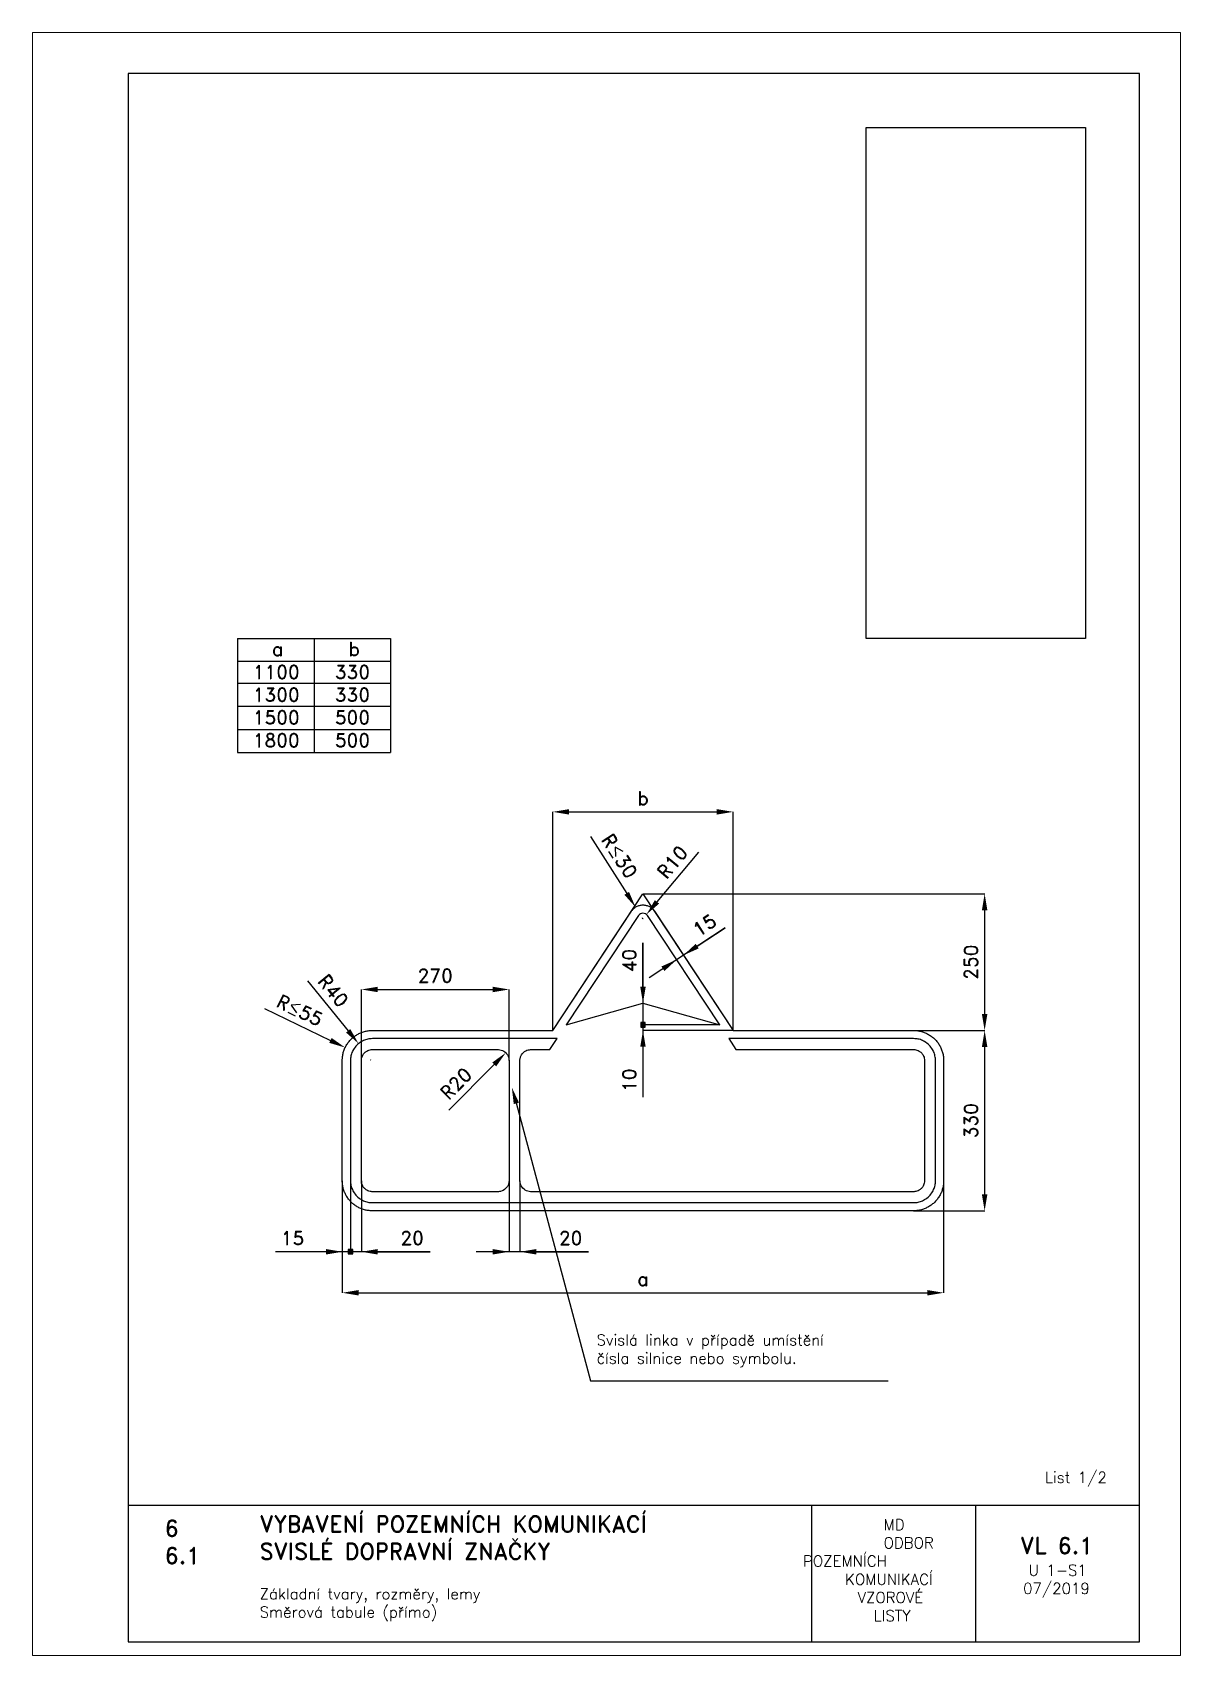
# Paper-space layout 'U1-S1-Směrová tabule (přímo)-1' of a CAD drawing. Header units: millimetres. Extents: x 0 to 210, y 0 to 297.
# The model-space entities are those that its viewports show. They can reach past a viewport. Long polylines and large blocks are cut down to what shows.
import ezdxf

# ---------------------------------------------------------------- set-up
doc = ezdxf.new("R2010")
doc.units = ezdxf.units.MM
doc.header["$LTSCALE"] = 5
doc.linetypes.add('ČÁRKOVANÁX2', pattern=[1.5, 1, -0.5])
for name, color, linetype in [('Kóty', 2, 'Continuous'), ('Rozpiska', 7, 'Continuous'), ('Značka', 7, 'Continuous')]:
    doc.layers.add(name, color=color, linetype=linetype)
doc.layers.add('Rámeček', color=6, linetype='Continuous', plot=False)
doc.styles.get("Standard").update_dxf_attribs({"font": 'romand.shx', "height": 25})
doc.dimstyles.get("Standard").update_dxf_attribs({"dimtxt": 25, "dimasz": 30, "dimexe": 0.18, "dimexo": 0.0625, "dimgap": 12.5, "dimtad": 1, "dimdec": 0, "dimzin": 0, "dimdsep": 46, "dimtxsty": 'Standard', "dimcen": 0.09, "dimadec": 0, "dimazin": 0, "dimtfac": 1, "dimtdec": 0, "dimtofl": 0, "dimtmove": 0, "dimatfit": 3, "dimfxl": 1, "dimtolj": 1, "dimtzin": 0, "dimarcsym": 0})
picture_1 = doc.add_image_def('image1.png', size_in_pixel=(1302, 3036))

# ---------------------------------------------------------------- blocks, each defined once
blk = doc.blocks.new('*D0')
at = {"layer": 'Defpoints', "color": 0, "transparency": 16777216}
for p in [(550, 580), (1045, 330), (1175, 330)]:
    blk.add_point(p, dxfattribs=at)
at = {"layer": 'Kóty', "color": 0, "lineweight": -2, "transparency": 16777216}
for p, q in [((550.1, 580), (1175.2, 580)), ((1175, 550), (1175, 360)), ((1045.1, 330), (1175.2, 330))]:
    blk.add_line(p, q, dxfattribs=at)
at = {"layer": 'Kóty', "color": 0, "transparency": 16777216}
for points in [[(1170, 550), (1180, 550), (1175, 580)], [(1170, 360), (1180, 360), (1175, 330)]]:
    blk.add_solid(points, dxfattribs=at)
at = {"layer": 'Kóty', "color": 0, "transparency": 16777216, "insert": (1150, 455), "char_height": 25, "attachment_point": 5, "rotation": 90}
blk.add_mtext('\\A1;250', dxfattribs=at)
blk = doc.blocks.new('*D1')
at = {"layer": 'Defpoints', "color": 0, "transparency": 16777216}
for p in [(1045, 330), (1045, 0), (1175, 0)]:
    blk.add_point(p, dxfattribs=at)
at = {"layer": 'Kóty', "color": 0, "lineweight": -2, "transparency": 16777216}
for p, q in [((1045.1, 330), (1175.2, 330)), ((1175, 300), (1175, 30)), ((1045.1, 0), (1175.2, 0))]:
    blk.add_line(p, q, dxfattribs=at)
at = {"layer": 'Kóty', "color": 0, "transparency": 16777216}
for points in [[(1170, 300), (1180, 300), (1175, 330)], [(1170, 30), (1180, 30), (1175, 0)]]:
    blk.add_solid(points, dxfattribs=at)
at = {"layer": 'Kóty', "color": 0, "transparency": 16777216, "insert": (1150, 165), "char_height": 25, "attachment_point": 5, "rotation": 90}
blk.add_mtext('\\A1;330', dxfattribs=at)
blk = doc.blocks.new('*D2')
at = {"layer": 'Defpoints', "color": 0, "transparency": 16777216}
for p in [(0, 55), (1100, 55), (1100, -150)]:
    blk.add_point(p, dxfattribs=at)
at = {"layer": 'Kóty', "color": 0, "lineweight": -2, "transparency": 16777216}
for p, q in [((0, 54.9), (0, -150.2)), ((1100, 54.9), (1100, -150.2)), ((30, -150), (1070, -150))]:
    blk.add_line(p, q, dxfattribs=at)
at = {"layer": 'Kóty', "color": 0, "transparency": 16777216}
for points in [[(30, -145), (30, -155), (0, -150)], [(1070, -145), (1070, -155), (1100, -150)]]:
    blk.add_solid(points, dxfattribs=at)
at = {"layer": 'Kóty', "color": 0, "transparency": 16777216, "insert": (550, -125), "char_height": 25, "attachment_point": 5}
blk.add_mtext('\\A1;a', dxfattribs=at)
blk = doc.blocks.new('*D3')
at = {"layer": 'Defpoints', "color": 0, "transparency": 16777216}
for p in [(550, 534.6), (556.4, 542.3)]:
    blk.add_point(p, dxfattribs=at)
at = {"layer": 'Kóty', "color": 0, "lineweight": -2, "transparency": 16777216}
for p, q in [((651.3, 656), (575.6, 565.3)), ((549.9, 534.6), (550.1, 534.6)), ((550, 534.5), (550, 534.7))]:
    blk.add_line(p, q, dxfattribs=at)
at = {"layer": 'Kóty', "color": 0, "transparency": 16777216}
blk.add_solid([(571.8, 568.5), (579.5, 562.1), (556.4, 542.3)], dxfattribs=at)
at = {"layer": 'Kóty', "color": 0, "transparency": 16777216, "insert": (603.9, 638.2), "char_height": 25, "attachment_point": 5, "rotation": 50.1405}
blk.add_mtext('\\A1;R10', dxfattribs=at)
blk = doc.blocks.new('*D4')
at = {"layer": 'Defpoints', "color": 0, "transparency": 16777216}
for p in [(285, 275), (299.1, 289.2)]:
    blk.add_point(p, dxfattribs=at)
at = {"layer": 'Kóty', "color": 0, "lineweight": -2, "transparency": 16777216}
blk.add_line((194.8, 184), (278, 267.9), dxfattribs=at)
at = {"layer": 'Kóty', "color": 0, "transparency": 16777216}
blk.add_solid([(274.4, 271.4), (281.5, 264.4), (299.1, 289.2)], dxfattribs=at)
at = {"layer": 'Kóty', "color": 0, "transparency": 16777216, "insert": (208.1, 232.9), "char_height": 25, "attachment_point": 5, "rotation": 45.2404}
blk.add_mtext('\\A1;R20', dxfattribs=at)
blk = doc.blocks.new('*D5')
at = {"layer": 'Defpoints', "color": 0, "transparency": 16777216}
for p in [(715, 730), (385, 330), (715, 330)]:
    blk.add_point(p, dxfattribs=at)
at = {"layer": 'Kóty', "color": 0, "lineweight": -2, "transparency": 16777216}
for p, q in [((385, 330.1), (385, 730.2)), ((415, 730), (685, 730)), ((715, 330.1), (715, 730.2))]:
    blk.add_line(p, q, dxfattribs=at)
at = {"layer": 'Kóty', "color": 0, "transparency": 16777216}
for points in [[(415, 735), (415, 725), (385, 730)], [(685, 735), (685, 725), (715, 730)]]:
    blk.add_solid(points, dxfattribs=at)
at = {"layer": 'Kóty', "color": 0, "transparency": 16777216, "insert": (550, 755), "char_height": 25, "attachment_point": 5}
blk.add_mtext('\\A1;b', dxfattribs=at)
blk = doc.blocks.new('*D6')
at = {"layer": 'Defpoints', "color": 0, "transparency": 16777216}
for p in [(305, 405), (35, 275), (305, 275)]:
    blk.add_point(p, dxfattribs=at)
at = {"layer": 'Kóty', "color": 0, "lineweight": -2, "transparency": 16777216}
for p, q in [((35, 275.1), (35, 405.2)), ((65, 405), (275, 405)), ((305, 275.1), (305, 405.2))]:
    blk.add_line(p, q, dxfattribs=at)
at = {"layer": 'Kóty', "color": 0, "transparency": 16777216}
for points in [[(65, 410), (65, 400), (35, 405)], [(275, 410), (275, 400), (305, 405)]]:
    blk.add_solid(points, dxfattribs=at)
at = {"layer": 'Kóty', "color": 0, "transparency": 16777216, "insert": (170, 430), "char_height": 25, "attachment_point": 5}
blk.add_mtext('\\A1;270', dxfattribs=at)
blk = doc.blocks.new('*D7')
at = {"layer": 'Defpoints', "color": 0, "transparency": 16777216}
for p in [(29.7, 306), (53.3, 276.8)]:
    blk.add_point(p, dxfattribs=at)
at = {"layer": 'Kóty', "color": 0, "lineweight": -2, "transparency": 16777216}
for p, q in [((-63.5, 421.1), (10.8, 329.3)), ((53.2, 276.8), (53.4, 276.8)), ((53.3, 276.7), (53.3, 276.9))]:
    blk.add_line(p, q, dxfattribs=at)
at = {"layer": 'Kóty', "color": 0, "transparency": 16777216}
blk.add_solid([(14.7, 332.5), (6.9, 326.2), (29.7, 306)], dxfattribs=at)
at = {"layer": 'Kóty', "color": 0, "transparency": 16777216, "insert": (-16.4, 402.6), "char_height": 25, "attachment_point": 5, "rotation": 308.9858}
blk.add_mtext('\\A1;R40', dxfattribs=at)

msp = doc.modelspace()

# ---------------------------------------------------------------- hatches: boundary and pattern name
at = {"layer": 'Kóty'}
h = msp.add_hatch(color=256, dxfattribs=at)
h.dxf.hatch_style = 1
h.paths.add_polyline_path([(545.8, 336), (554.2, 336), (554.2, 344.3), (545.8, 344.3)])
h = msp.add_hatch(color=256, dxfattribs=at)
h.dxf.hatch_style = 1
h.paths.add_polyline_path([(10.8, -79), (19.2, -79), (19.2, -70.7), (10.8, -70.7)])

# ---------------------------------------------------------------- linework, layer by layer
for p, q in [((454.1, 684.9), (520.3, 580.9)), ((548.9, 535.8), (549.1, 535.8)), ((549, 535.7), (549, 535.9)), ((549.5, 536), (549.7, 536)), ((549.6, 535.9), (549.6, 536.1)), ((700.3, 518), (561.5, 426.4)), ((649.1, 484.2), (700.3, 518)), ((550, 490.5), (550, 208.2)), ((550, 410), (550, 490.5)), ((611.6, 459.5), (611.5, 459.6)), ((624.1, 467.8), (624, 467.9)), ((-142.1, 370.1), (-21.7, 311.8)), ((549.9, 380), (549.8, 380)), ((690.4, 340), (545.3, 340.2)), ((690.4, 340), (545.3, 340.2)), ((714.9, 330.1), (549.8, 330.1)), ((51.9, 276.2), (52, 276.2)), ((51.9, 276.2), (52, 276.2)), ((52, 276.1), (52, 276.3)), ((52, 276.1), (52, 276.3)), ((0, 54.9), (0, -75.2)), ((15, 54.9), (15, -80)), ((15, 54.9), (15, -80)), ((15, 54.9), (15, -80)), ((15, 54.9), (15, -80)), ((35, 54.9), (35, -75.2)), ((305, 54.9), (305, -75.2)), ((325, 54.9), (325, -75.2)), ((160.5, -75), (-121.9, -75)), ((65, -75), (160.5, -75)), ((450.5, -75), (245, -75)), ((355, -75), (450.5, -75))]:
    msp.add_line(p, q, dxfattribs=at)
for points in [[(545.8, 336), (554.2, 336), (554.2, 344.3), (545.8, 344.3)], [(10.8, -79), (19.2, -79), (19.2, -70.7), (10.8, -70.7)]]:
    msp.add_lwpolyline(points, close=True, dxfattribs=at)
for points in [[(524.5, 583.6), (516.1, 578.3), (536.4, 555.6)], [(646.4, 488.4), (651.9, 480.1), (624.1, 467.7)], [(583.8, 447.1), (589.3, 438.8), (611.6, 459.5)], [(545, 410), (555, 410), (550, 380)], [(545, 300.1), (555, 300.1), (550, 330.1)], [(-19.5, 316.3), (-23.8, 307.3), (5.3, 298.7)], [(-30, -70), (-30, -80), (0, -75)], [(65, -70), (65, -80), (35, -75)], [(275, -70), (275, -80), (305, -75)], [(355, -70), (355, -80), (325, -75)]]:
    msp.add_solid(points, dxfattribs=at)
at = {"layer": 'Značka', "color": 7, "linetype": 'ČÁRKOVANÁX2', "ltscale": 2.5}
msp.add_lwpolyline([(385, 330), (550, 580), (715, 330)], dxfattribs=at)
at = {"layer": 'Značka', "color": 3}
for points in [[(715, 330), (1045, 330), (1045.2, 330), (1045.4, 330, -0.032187), (1052.5, 329.5, -0.035459), (1059.5, 328.1, -0.036254), (1066.3, 325.8, -0.03442), (1072.6, 322.6, -0.033711), (1078.5, 318.6, -0.034066), (1083.9, 313.9, -0.034193), (1088.6, 308.6, -0.034231), (1092.6, 302.6, -0.034046), (1095.7, 296.3, -0.033404), (1098, 289.5, -0.034103), (1099.5, 282.5, -0.036741), (1100, 275.4), (1100, 275.2), (1100, 275), (1100, 55), (1100, 54.8), (1100, 54.6, -0.032174), (1099.5, 47.5, -0.035439), (1098, 40.5, -0.036291), (1095.8, 33.7, -0.034421), (1092.6, 27.4, -0.033725), (1088.6, 21.5, -0.034066), (1083.9, 16.1, -0.034193), (1078.5, 11.4, -0.034241), (1072.6, 7.4, -0.03403), (1066.3, 4.3, -0.033392), (1059.5, 1.9, -0.034106), (1052.5, 0.5, -0.036743), (1045.4, 0), (1045.2, 0), (1045, 0), (55, 0), (54.8, 0), (54.6, 0, -0.032171), (47.5, 0.5, -0.035429), (40.5, 1.9, -0.036265), (33.7, 4.2, -0.034431), (27.4, 7.4, -0.033735), (21.4, 11.4, -0.034079), (16.1, 16.1, -0.034225), (11.4, 21.5, -0.034235), (7.4, 27.4, -0.034048), (4.3, 33.7, -0.03342), (1.9, 40.5, -0.034136), (0.5, 47.5, -0.036743), (0, 54.6), (0, 54.8), (0, 55), (0, 275), (0, 275.2), (0, 275.4, -0.032179), (0.5, 282.5, -0.035439), (1.9, 289.5, -0.036276), (4.2, 296.3, -0.034433), (7.4, 302.6, -0.033731), (11.4, 308.6, -0.034083), (16.1, 313.9, -0.034239), (21.4, 318.6, -0.034236), (27.4, 322.6, -0.034049), (33.7, 325.8, -0.033445), (40.5, 328.1, -0.034175), (47.5, 329.5, -0.03676), (54.6, 330), (54.8, 330), (55, 330), (385, 330), (385, 330), (529.1, 548.4), (529.8, 549.4), (530.6, 550.4, -0.052439), (534, 553.9, -0.052824), (538.2, 556.6, -0.065647), (543.9, 558.9, -0.065781), (550, 559.6, -0.065437), (556.1, 558.9, -0.063809), (561.8, 556.6, -0.052781), (566, 553.9, -0.057713), (569.4, 550.4), (570.1, 549.4), (570.9, 548.4), (715, 330)], [(325, 275), (325, 275.3, -0.002437), (325, 275.5, -0.03376), (325.2, 278.1, -0.035681), (325.8, 280.7, -0.036037), (326.7, 283.1, -0.034711), (327.9, 285.5), (329.4, 287.6), (331.2, 289.5), (333.2, 291.2), (335.5, 292.6), (337.8, 293.7), (340.3, 294.5), (342.4, 294.8), (344.5, 295), (344.8, 295), (345, 295), (351, 295), (379.9, 295), (393.1, 315), (55, 315), (52.9, 314.9), (50.8, 314.8, 0.055731), (42.6, 313.1, 0.056161), (35, 309.6, 0.06967), (26.7, 303.3, 0.06839), (20.4, 295, 0.056471), (16.8, 287.4, 0.06116), (15.2, 279.2, 0.012191), (15.1, 277.1, 0.004066), (15, 275), (15, 55), (15.1, 52.9, 0.010747), (15.2, 50.8, 0.055759), (16.9, 42.6, 0.056168), (20.4, 35, 0.069688), (26.7, 26.7, 0.068352), (35, 20.4, 0.056431), (42.6, 16.9, 0.061177), (50.8, 15.2), (52.9, 15.1), (55, 15), (1045, 15), (1047.1, 15.1), (1049.2, 15.2, 0.055771), (1057.4, 16.9, 0.056203), (1065, 20.4, 0.069712), (1073.3, 26.7, 0.068362), (1079.6, 35, 0.056415), (1083.1, 42.6, 0.061076), (1084.8, 50.8, 0.012204), (1084.9, 52.9, 0.00415), (1085, 55), (1085, 275, 0.003566), (1084.9, 277.1, 0.010676), (1084.8, 279.2, 0.055669), (1083.1, 287.4, 0.056184), (1079.6, 295, 0.069716), (1073.3, 303.3, 0.068332), (1065, 309.6, 0.056412), (1057.4, 313.2, 0.061116), (1049.2, 314.8), (1047.1, 314.9), (1045, 315), (706.9, 315), (720.1, 295), (1045, 295), (1046, 295), (1047.1, 294.9, -0.055598), (1051.2, 294.1, -0.056244), (1055, 292.3, -0.06981), (1059.2, 289.2, -0.068187), (1062.3, 285, -0.056307), (1064.1, 281.2, -0.061172), (1064.9, 277.1, -0.012111), (1065, 276.1), (1065, 275), (1065, 55, -0.003504), (1065, 54, -0.010847), (1064.9, 52.9, -0.055735), (1064, 48.8, -0.056093), (1062.3, 45, -0.069556), (1059.2, 40.8, -0.068437), (1055, 37.7, -0.056504), (1051.2, 35.9, -0.061003), (1047.1, 35.1), (1046, 35), (1045, 35), (345, 35), (344.7, 35), (344.5, 35), (341.9, 35.2), (339.3, 35.8), (336.9, 36.7), (334.5, 37.9), (332.4, 39.5), (330.5, 41.2), (328.8, 43.2), (327.4, 45.5, -0.034344), (326.3, 47.8, -0.03376), (325.6, 50.3, -0.028227), (325.2, 52.4, -0.030656), (325, 54.5), (325, 54.8), (325, 55)], [(285, 35), (55, 35), (54, 35), (52.9, 35.1, -0.055672), (48.8, 36, -0.05617), (45, 37.7, -0.069697), (40.8, 40.8, -0.068334), (37.7, 45, -0.056414), (35.9, 48.8, -0.061184), (35.1, 52.9), (35, 54), (35, 55), (35, 275), (35, 276.1, -0.010753), (35.1, 277.1, -0.055768), (35.9, 281.2, -0.056144), (37.7, 285, -0.069665), (40.8, 289.2, -0.068434), (45, 292.3, -0.056399), (48.8, 294.1, -0.06103), (52.9, 294.9), (54, 295), (55, 295), (285, 295), (285.3, 295), (285.5, 295), (288.1, 294.8), (290.7, 294.2), (293.1, 293.3), (295.4, 292.1), (297.6, 290.6), (299.5, 288.8), (301.2, 286.8), (302.6, 284.5), (303.7, 282.2, -0.034155), (304.4, 279.7, -0.028133), (304.8, 277.6, -0.029364), (305, 275.5), (305, 275.2), (305, 275)], [(305, 55), (305, 54.7, -0.002458), (305, 54.5, -0.034452), (304.8, 51.9, -0.03554), (304.2, 49.3, -0.035694), (303.3, 46.9, -0.034749), (302.1, 44.6), (300.5, 42.4), (298.8, 40.5), (296.8, 38.8), (294.5, 37.4), (292.2, 36.3), (289.7, 35.6), (287.6, 35.2), (285.5, 35), (285.2, 35), (285, 35)]]:
    msp.add_lwpolyline(points, format="xyb", dxfattribs=at)
msp.add_lwpolyline([(550, 380), (690.4, 340), (558.3, 540.1), (558.1, 540.5), (557.8, 540.9), (556.4, 542.3), (554.7, 543.4), (552.4, 544.3), (550, 544.6), (547.6, 544.3), (545.3, 543.4), (543.6, 542.3), (542.2, 540.9), (541.9, 540.5), (541.7, 540.1), (409.6, 340), (550, 380)], dxfattribs=at)
at = {"layer": 'Značka', "color": 3, "linetype": 'Continuous', "ltscale": 3.5}
for points in [[(305, 275), (305, 55)], [(325, 55), (325, 275)]]:
    msp.add_lwpolyline(points, dxfattribs=at)

# ---------------------------------------------------------------- texts
at = {"layer": 'Kóty', "char_height": 25, "attachment_point": 5}
for s, insert, rotation in [('\\A1;R{\\A0;≤}30', (507.3, 649.1), 302.7425), ('\\A1;15', (662.6, 522.8), 33.4246), ('\\A1;40', (525, 457.7), 90), ('\\A1;R{\\A0;≤}55', (-77.9, 366.9), 334.1663), ('\\A1;10', (525, 239.1), 90)]:
    msp.add_mtext(s, dxfattribs=dict(at, insert=insert, rotation=rotation))
for s, insert in [('\\A1;15', (-91, -50)), ('\\A1;20', (127.7, -50)), ('\\A1;20', (417.7, -50))]:
    msp.add_mtext(s, dxfattribs=dict(at, insert=insert))

# ---------------------------------------------------------------- dimensions: what is measured, and where the dimension line sits
at = {"layer": 'Kóty'}
for base, p1, p2, text, picture, middle in [((715, 730), (385, 330), (715, 330), 'b', '*D5', (550, 755)), ((1100, -150), (0, 55), (1100, 55), 'a', '*D2', (550, -125))]:
    dim = msp.add_linear_dim(base=base, p1=p1, p2=p2, text=text, dimstyle='Standard', dxfattribs=at)
    dim.commit()
    dim.dimension.update_dxf_attribs({"geometry": picture, "text_midpoint": middle})
dim = msp.add_radius_dim(center=(550, 534.6), mpoint=(556.4, 542.3), dimstyle='Standard', dxfattribs=at)
dim.commit()
dim.dimension.update_dxf_attribs({"geometry": '*D3', "text_midpoint": (623.1, 622.2)})
for base, p1, p2, picture, middle in [((1175, 330), (550, 580), (1045, 330), '*D0', (1150, 455)), ((1175, 0), (1045, 330), (1045, 0), '*D1', (1150, 165))]:
    dim = msp.add_linear_dim(base=base, p1=p1, p2=p2, angle=90, dimstyle='Standard', dxfattribs=at)
    dim.commit()
    dim.dimension.update_dxf_attribs({"geometry": picture, "text_midpoint": middle})
dim = msp.add_linear_dim(base=(305, 405), p1=(35, 275), p2=(305, 275), dimstyle='Standard', dxfattribs=at)
dim.commit()
dim.dimension.update_dxf_attribs({"geometry": '*D6', "text_midpoint": (170, 430)})
dim = msp.add_radius_dim(center=(53.3, 276.8), mpoint=(29.7, 306), text='R40', dimstyle='Standard', dxfattribs=at)
dim.commit()
dim.dimension.update_dxf_attribs({"geometry": '*D7', "text_midpoint": (-16.4, 402.6)})
dim = msp.add_radius_dim(center=(285, 275), mpoint=(299.1, 289.2), dimstyle='Standard', dxfattribs=at)
dim.commit()
dim.dimension.update_dxf_attribs({"geometry": '*D4', "text_midpoint": (225.8, 215.3), "dimtype": 164})

psp = doc.layouts.new('U1-S1-Směrová tabule (přímo)-1')

# ---------------------------------------------------------------- linework, layer by layer
at = {"layer": 'Kóty'}
psp.add_lwpolyline([(88.24, 102.06), (102.06, 50.29), (156.51, 50.29)], dxfattribs=at)
psp.add_solid([(88.03, 100.9), (89, 101.17), (87.69, 103.94)], dxfattribs=at)
at = {"layer": 'Rozpiska', "color": 7}
for p, q in [((17.5, 27.5), (202.5, 27.5)), ((142.5, 27.5), (142.5, 2.5)), ((172.5, 27.5), (172.5, 2.5))]:
    psp.add_line(p, q, dxfattribs=at)
psp.add_lwpolyline([(17.5, 2.5), (202.5, 2.5), (202.5, 289.5), (17.5, 289.5)], close=True, dxfattribs=at)
at = {"layer": 'Značka', "color": 7}
for p, q in [((37.5, 186.11), (65.5, 186.11)), ((37.5, 181.96), (65.5, 181.96)), ((37.5, 177.96), (65.5, 177.96)), ((37.5, 173.71), (65.5, 173.71)), ((37.5, 169.46), (65.5, 169.46)), ((37.5, 165.26), (65.5, 165.26))]:
    psp.add_line(p, q, dxfattribs=at)
for points in [[(37.5, 186.11), (37.5, 165.26)], [(51.5, 186.11), (51.5, 165.26)], [(65.5, 186.11), (65.5, 165.26)]]:
    psp.add_lwpolyline(points, dxfattribs=at)

# ---------------------------------------------------------------- texts
at = {"layer": 'Rozpiska', "color": 7, "attachment_point": 1}
for s, width, insert, char_height in [('Svislá linka v případě umístění\\Pčísla silnice nebo symbolu.{\\H1.83333x; }', 75.8107, (103.19, 58.74), 2), ('List 1/2', 13.9221, (185.21, 33.59), 2), ('6', 149.0422, (24.17, 24.77), 3), ('{\\C6;VYBAVENÍ POZEMNÍCH KOMUNIKACÍ\\P}SVISLÉ DOPRAVNÍ ZNAČKY{\\H1.34524x; }', 149.0422, (41.56, 25.56), 3), ('\\pi14.7414;{\\C6;MD\\P\\pi2.36044;}ODBOR POZEMNÍCH{\\H1.57143x; }\\P\\pi7.69378;KOMUNIKACÍ{\\H1.5x; }\\P\\pi9.97949;{\\C6;VZOROVÉ\\H1.47619x; \\H0.67742x;\\P\\pi12.93187;LISTY\\H1.26984x; }', 33.1018, (140.95, 24.95), 2), ('\\pi1.03113;{\\H1.5x;\\C6;VL 6.1\\P\\pi2.55491;\\H0.66667x;U 1-S1\\H1.66666x; \\H0.6x;\\P\\pi1.5549;07/2019\\H1.80159x; }', 16.0623, (179.66, 21.61), 2), ('6.1', 149.0422, (24.17, 19.78), 3), ('{\\C6;Základní tvary, rozměry, lemy\\P}Směrová tabule (přímo){\\H2.02381x; }', 149.0422, (41.56, 12.29), 2)]:
    psp.add_mtext_dynamic_manual_height_columns(s, width=width, gutter_width=100, heights=[0], dxfattribs=dict(at, insert=insert, char_height=char_height))
at = {"layer": 'Značka', "color": 7, "char_height": 2.5, "attachment_point": 1}
for s, insert in [('\\pi4.2599;a\\P\\pi0.80752;1100\\P1300\\P\\pi0.80752;1500\\P1800', (39.5, 185.41)), ('\\pi4.2599;b\\P\\pi1.81943;330\\P330\\P\\pi1.81943;500\\P500', (53.5, 185.41))]:
    psp.add_mtext_dynamic_manual_height_columns(s, width=10.0674, gutter_width=125, heights=[0], dxfattribs=dict(at, insert=insert))

# ---------------------------------------------------------------- pictures from other files: only their frames are drawn
at = {"layer": 'Značka', "color": 255}
image = psp.add_image(picture_1, insert=(152.5, 186.11), size_in_units=(40.09, 93.49), dxfattribs=at)
image.dxf.flags = 7

# ---------------------------------------------------------------- viewports
at = {"layer": 'Rámeček'}
psp.add_viewport(center=(105, 148.5), size=(210, 297), view_center_point=(483.3, 671.19), view_height=2970, dxfattribs=at)

doc.saveas('drawing.dxf')
